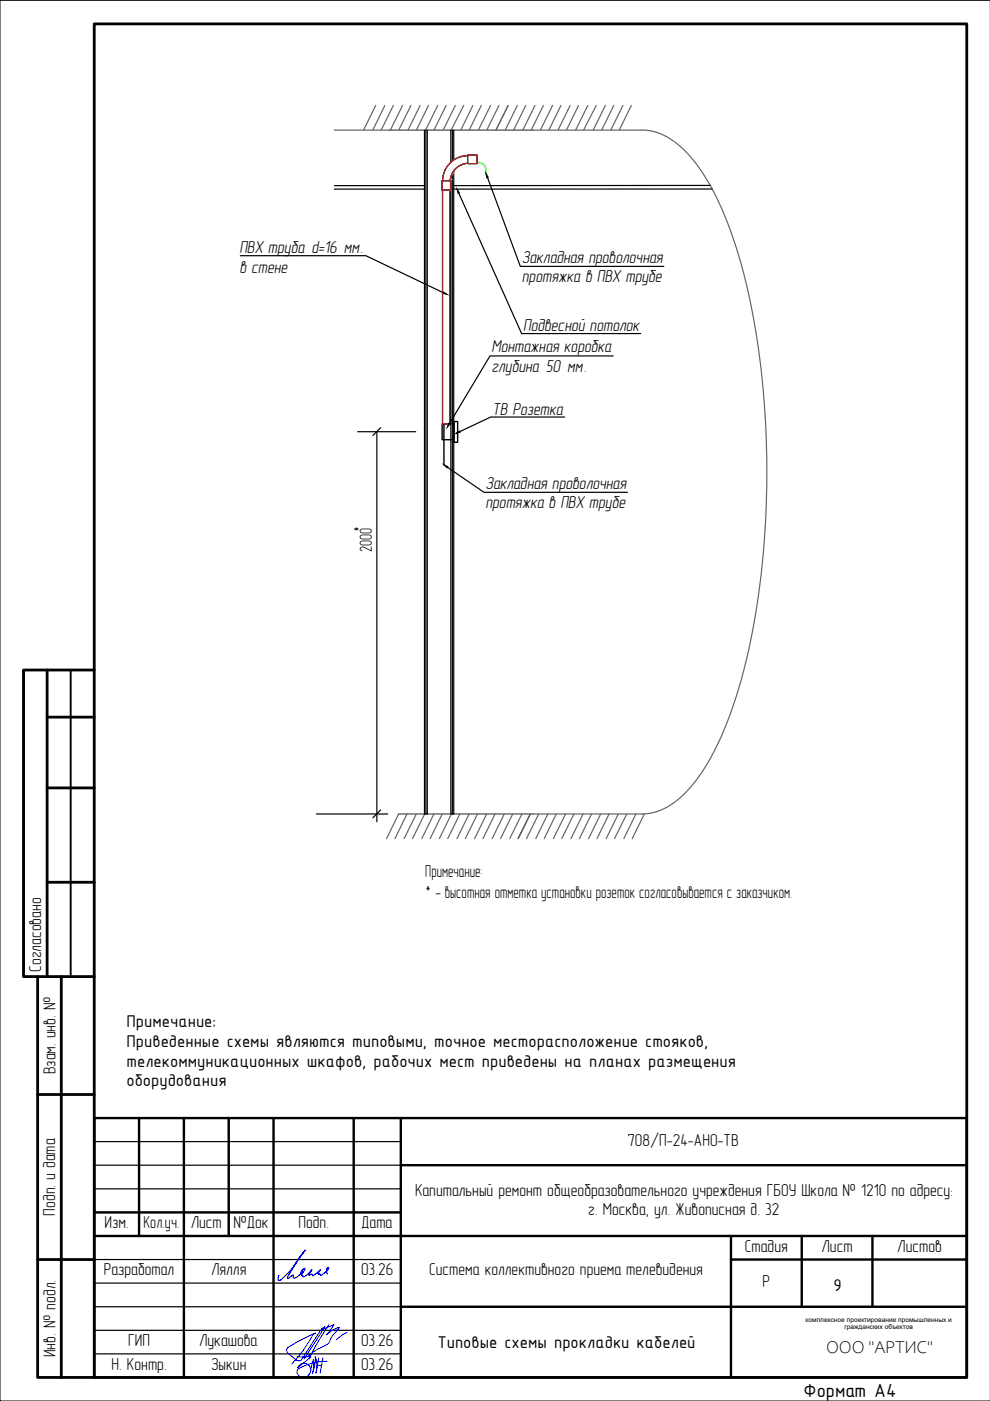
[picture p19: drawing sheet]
<svg xmlns="http://www.w3.org/2000/svg" width="210mm" height="297mm" viewBox="0 0 210 297" stroke-linecap="round" stroke-linejoin="round" font-family="sans-serif">
<defs><g id="words">
<text font-size="4.1" x="170.4" y="296.1">Формат А4</text>
<g font-size="3.9">
<text x="26.8" y="217.8">Примечание:</text>
<text x="26.8" y="222">Приведенные схемы являются типовыми, точное месторасположение стояков,</text>
<text x="26.8" y="226.1">телекоммуникационных шкафов, рабочих мест приведены на планах размещения</text>
<text x="26.8" y="230.3">оборудования</text>
<text x="176.7" y="273.8">9</text>
<text x="92.7" y="285.9">Типовые схемы прокладки кабелей</text>
</g>
<text font-size="3.8" x="175.1" y="286.9">ООО &quot;АРТИС&quot;</text>
<g font-size="3.7">
<text x="50.8" y="53.7">ПВХ труба d=16 мм.</text>
<text x="50.8" y="57.9">в стене</text>
<text x="110.7" y="55.7">Закладная проволочная</text>
<text x="110.7" y="59.9">протяжка в ПВХ трубе</text>
<text x="110.9" y="70.2">Подвесной потолок</text>
<text x="104.2" y="74.7">Монтажная коробка</text>
<text x="104.2" y="78.9">глубина 50 мм.</text>
<text x="104.4" y="87.9">ТВ Розетка</text>
<text x="102.9" y="103.6">Закладная проволочная</text>
<text x="102.9" y="107.8">протяжка в ПВХ трубе</text>
<text x="77.6" y="112.8" transform="rotate(-90 77.6 112.8)">*</text>
<text x="78.8" y="117" transform="rotate(-90 78.8 117)">2000</text>
<text x="90.2" y="185.9">Примечание:</text>
<text x="90.2" y="190.5">* - высотная отметка установки розеток согласовывается с заказчиком.</text>
<text x="8.7" y="206" transform="rotate(-90 8.7 206)">Согласовано</text>
<text x="11.7" y="227.8" transform="rotate(-90 11.7 227.8)">Взам. инв. №</text>
<text x="133" y="243.1">708/П-24-АНО-ТВ</text>
<text x="11.7" y="257.7" transform="rotate(-90 11.7 257.7)">Подп. и дата</text>
<text x="88" y="253.5">Капитальный ремонт общеобразовательного учреждения ГБОУ Школа № 1210 по адресу:</text>
<text x="124.7" y="257.7">г. Москва, ул. Живописная д. 32</text>
<text x="22.2" y="260.4">Изм.</text>
<text x="30.4" y="260.4">Кол.уч.</text>
<text x="40.4" y="260.4">Лист</text>
<text x="49.5" y="260.4">№Док</text>
<text x="63.3" y="260.4">Подп.</text>
<text x="76.6" y="260.4">Дата</text>
<text x="157.9" y="265.4">Стадия</text>
<text x="174.2" y="265.4">Лист</text>
<text x="190.2" y="265.4">Листов</text>
<text x="22" y="270.4">Разработал</text>
<text x="44.7" y="270.4">Лялля</text>
<text x="76.6" y="270.4">03.26</text>
<text x="91" y="270.3">Система коллективного приема телевидения</text>
<text x="161.7" y="272.9">Р</text>
<text x="11.7" y="287.7" transform="rotate(-90 11.7 287.7)">Инв. № подл.</text>
<text x="27.2" y="285.4">ГИП</text>
<text x="42.2" y="285.4">Лукашова</text>
<text x="76.6" y="285.4">03.26</text>
<text x="23.6" y="290.5">Н. Контр.</text>
<text x="44.7" y="290.4">Зыкин</text>
<text x="76.6" y="290.4">03.26</text>
</g>
<g font-size="1.4">
<text x="170.8" y="280.2">комплексное проектирование промышленных и</text>
<text x="179" y="281.9">гражданских объектов</text>
</g>
</g></defs>
<!-- layer: 0 -->
<g fill="none" stroke="#636466" stroke-width=".25">
<path d="M70.9 27.6h11.6M79.7 22.4l-2.6 5.2M81.6 22.4l-2.6 5.2M83.4 22.4l-2.6 5.2M85.3 22.4l-2.5 5.2M87.1 22.4l-2.6 5.2M89.1 22.4l-2.6 5.2M90.8 22.4l-2.5 5.2M92.8 22.4l-2.6 5.2M94.6 22.4l-2.6 5.2M96.5 22.4l-2.5 5.2M98.3 22.4l-2.6 5.2"/>
<path d="M100.3 22.4l-2.6 5.2M102 22.4l-2.5 5.2M104 22.4l-2.6 5.2M105.8 22.4l-2.6 5.2M107.7 22.4l-2.5 5.2M109.7 22.4l-2.6 5.2M111.5 22.4l-2.6 5.2M113.1 27.6h23.1a12.8 12.8 0 0 1 8.8 4.2 45.8 45.8 0 0 1 9.9 17 146.4 146.4 0 0 1 7.4 41.4 177.3 177.3 0 0 1-5.1 53.7 64.5 64.5 0 0 1-9.7 21.7 16.7 16.7 0 0 1-9.5 6.8l-1.8 .2h-23.1M113.4 22.4l-2.6 5.2M115.2 22.4l-2.6 5.2M117.2 22.4l-2.6 5.2M118.9 22.4l-2.5 5.2"/>
<path d="M120.9 22.4l-2.6 5.2M122.7 22.4l-2.6 5.2M124.6 22.4l-2.6 5.2M126.4 22.4l-2.7 5.2M128.4 22.4l-2.6 5.2M130.1 22.4l-2.5 5.2M132.1 22.4l-2.6 5.2M133.9 22.4l-2.6 5.2M84.5 172.6l-2.5 5.2M86.3 172.6l-2.6 5.2M88.3 172.6l-2.6 5.2M90 172.6l-2.5 5.2"/>
<path d="M92 172.6l-2.6 5.2M93.8 172.6l-2.6 5.2M95.7 172.6l-2.5 5.2M97.5 172.6l-2.6 5.2M99.5 172.6l-2.6 5.2M101.2 172.6l-2.5 5.2M103.2 172.6l-2.6 5.2M105 172.6l-2.6 5.2M106.9 172.6l-2.5 5.2M108.7 172.6l-2.6 5.2M110.7 172.6l-2.6 5.2M112.4 172.6l-2.5 5.2 2.5-5.2"/>
<path d="M114.2 172.6l-2.6 5.2M116.2 172.6l-2.6 5.2M117.9 172.6l-2.5 5.2M119.9 172.6l-2.6 5.2M121.7 172.6l-2.6 5.2M123.6 172.6l-2.5 5.2M125.4 172.6l-2.5 5.2M127.4 172.6l-2.6 5.2M129.1 172.6l-2.5 5.2M131.1 172.6l-2.6 5.2M132.9 172.6l-2.6 5.2M134.8 172.6l-2.5 5.2"/>
<path d="M136.6 172.6l-2.6 5.2"/>
</g>
<path d="M82.5 27.6h30.6M84.5 172.6h28.6" fill="none" stroke="#636466" stroke-width=".3"/>
<path d="M93.7 89.9h2.5v3.3h-2.5zM94.1 89.9v8.7M96.2 89.4h.8v4.4h-.8z" fill="none" stroke="#000" stroke-width=".3"/>
<path d="M93.7 38.4h1.8v1.9h-1.8zM99.2 32.9h1.9v1.8h-1.9zM99.2 34.6a4 4 0 0 0-3.8 3.8M99.2 33a5.3 5.3 0 0 0-5.3 5.4M93.8 40.3h1.6v49.6h-1.6z" fill="none" stroke="#f00" stroke-width=".3"/>
<path d="M103 36.8l.5 .8-.3 .1zM96.9 40.1l.5 .8-.3 .1zM94 61.9l.8 .5-.9-.2zM94.1 98.6l.9 .3-.2 .3zM95.1 89.7l.3 .2-.6 .7zM96.7 91.9l.7-.5 .2 .2z" fill="#000" stroke="#000" stroke-width=".21"/>
<g fill="none" stroke="#000" stroke-width=".25">
<path d="M70.9 39.4h19.1M90 27.6v145h.6v-145M90.3 27.6v145M95.6 27.6v145h.6v-145M95.9 27.6v145M103.4 37.6l6.9 18.9h30.4M150.6 39.3l-54.4 .1M50.9 54.2h26.7l16.4 7.8M70.9 40.1h19.1M97.3 40.9l13.3 29.8h25.2M151 40.1h-54.8M130 75.5h-26.1l-8.6 14.3"/>
<path d="M75.8 91.5h12.3M79.9 91.5v82.7M80.7 90.7l-1.6 1.6M94.9 99.1l7.7 5.3h30.4M119.7 88.4h-15.7l-6.5 3.1M67.1 172.6h15.1M80.7 171.7l-1.6 1.7"/>
</g>
<path d="M101.1 34.4h.3M101.4 34.4a1.8 1.8 0 0 1 1.6 2.4" fill="none" stroke="#0f0" stroke-width=".3"/>
<g fill="#fff" stroke="#fff" stroke-width=".21">
<path d="M94.9 35.2l3.8-.5z"/>
<path d="M99.2 34.6l1.9 .1z"/>
<path d="M93.7 38.4l1.8 1.9v-1.9zM93.7 38.4l1.8 1.9h-1.8z"/>
<path d="M93.8 38.4l1.7-.4-.1 .4zM93.9 37.8l-.1 .6 1.7-.4zM93.9 37.8l1.6-.2v.4zM93.9 37.8l1.6-.2 .2-.4z"/>
<path d="M94.2 36.4l2.3-.5-.3 .4zM94.2 36.4l1.7 .4 .3-.5zM94.2 36.4l1.7 .4-1.9 .3zM94 37.1l1.7 .1 .2-.4zM94 37.1l1.7 .1-1.8 .6z"/>
<path d="M94.9 35.2l3.2-.4-.5 .3zM94.9 35.2l2.1 .2 .6-.3zM94.9 35.2l2.1 .2-2.5 .4zM94.5 35.8l2 .1 .5-.5zM94.5 35.8l2 .1-2.3 .5z"/>
<path d="M95.4 34.5l3.8 .1zM95.4 34.5l-.5 .7 3.8-.5z"/>
<path d="M97.1 33.4l4 1.3-3.2-1.5zM96.2 33.9l.9-.5 4 1.3zM96.2 33.9l3 .7 1.9 .1zM95.4 34.5l.8-.6 3 .7z"/>
<path d="M98.6 33l2.5 1.7-1.9-1.7zM97.9 33.2l.7-.2 2.5 1.7z"/>
<path d="M99.2 32.9h1.9l-1.9 .1zM99.2 33l1.9 1.7v-1.8z"/>
</g>
<path d="M95.4 38.4h-1.7h1.8" fill="none" stroke="#fff" stroke-width=".21"/>
<path d="M95.4 34.5a5.4 5.4 0 0 1 3.8-1.5v-.1h1.9v1.8h-1.9a3.6 3.6 0 0 0-3.5 2.5l-.3 1.2 .1 1.9h-1.8v-1.9h.1a5.3 5.3 0 0 1 1.6-3.9z" fill="none" stroke="#f00" stroke-width=".25"/>
<g fill="none" stroke="#000" stroke-width=".51">
<path d="M20 237.1h185v54.9h-185zM29.5 237.1v25M39 237.1v54.9M48.5 237.1v25M58 237.1v54.9M75 237.1v54.9M85 237.1v54.9M20 257.1h65M85 247h120M20 262.1h185M85 277.1h120M155 262.1v29.9"/>
<path d="M155 267h50M170 262.1v15M185 262.1v15"/>
</g>
<path d="M20 257.1h65M20 252.1h65M20 247h65M20 242h65M20 277.1h185M20 272h65M20 267h65M20 287h65M20 282.1h65" fill="none" stroke="#000" stroke-width=".25"/>
<path d="M69.4 270.1l-.1-.2a.75 .75 0 0 1 .4-1.2 2.77 2.77 0 0 1-1.8 1.6 .24 .24 0 0 0-.1-.2 .24 .24 0 0 0-.3 .1v-.2l.5-.8-.9 .8a.63 .63 0 0 1-.9 .4 .25 .25 0 0 0-.2-.3 .25 .25 0 0 0-.3 .2l-.2 .1v-.1l.7-1.1-.3 .3a2.13 2.13 0 0 1-1.7 1.1l-.1-.3-.2 .1v-.1l.4-.6-.4 .2a.93 .93 0 0 1 .8-.9 4.4 4.4 0 0 1-2.1 1.9 .36 .36 0 0 1-.5-.1 .36 .36 0 0 1 .1-.5l-1 .8-.2-.2a29.7 29.7 0 0 1 3.7-5.9 30.8 30.8 0 0 1-5 6.3l-.4 .2-.3-.1-.1-.4 .3-.6" fill="none" stroke="#00f" stroke-width=".25"/>
<path d="M63 287.7h3l-2.9 2.3a1.47 1.47 0 0 1 2.5-.4 1.47 1.47 0 0 1-.8 2.4 1.3 1.3 0 0 1-1.8-1.4l.7-.7M67.3 289.5h.9M67.6 287.9l-.6 3.2 .2-1.7-.3-1.8-.1 1.8-.5 1.7a5.2 5.2 0 0 0 .1-2.8l-.5 2.5M68.2 281.6l.7-.3-4.4 6.8M68.3 281.6l-4.5 6.9-.9-.1-1.7-1.3a.83 .83 0 0 1-.4-.8 .83 .83 0 0 1 .4-.7l2.2-1.3 3.5-1.7-.6 .4-2.1 3.4-2.3 2.8M68.3 282l2.5-1.2-.8 1.3-.8 .9 1.3-.9 1.4-.7-.7 1a6.2 6.2 0 0 0-1.5 2.4l-1.2 .7a10.6 10.6 0 0 0-3.2 2.1M68.5 287.9l-.6 3.2M69.4 288.6a11.7 11.7 0 0 0-5.7 1.4M69.7 280.8l-2.2 3.6-2 3.7M73.6 282.5l-1.2 .7-1 .8" fill="none" stroke="#00f" stroke-width=".21"/>
<path d="M20 5.1h185v286.9h-185zM10 152h10M10 142.1v65M20 142.1h-15v65h3M10 167.1h10M10 187.1h10M13 207.1v84.9M20 207.1h-12v84.9h12M8 232.1h12M8 267h12" fill="none" stroke="#000" stroke-width=".59"/>
<path d="M5 142.1v65M15 142.1v65" fill="none" stroke="#000" stroke-width=".4"/>
<!-- layer: G-ANOTVPRT_T -->
<path d="M210 .1h-210v296.9h210" fill="none" stroke="#000" stroke-width=".21"/>
<use href="#words"/>
</svg>
